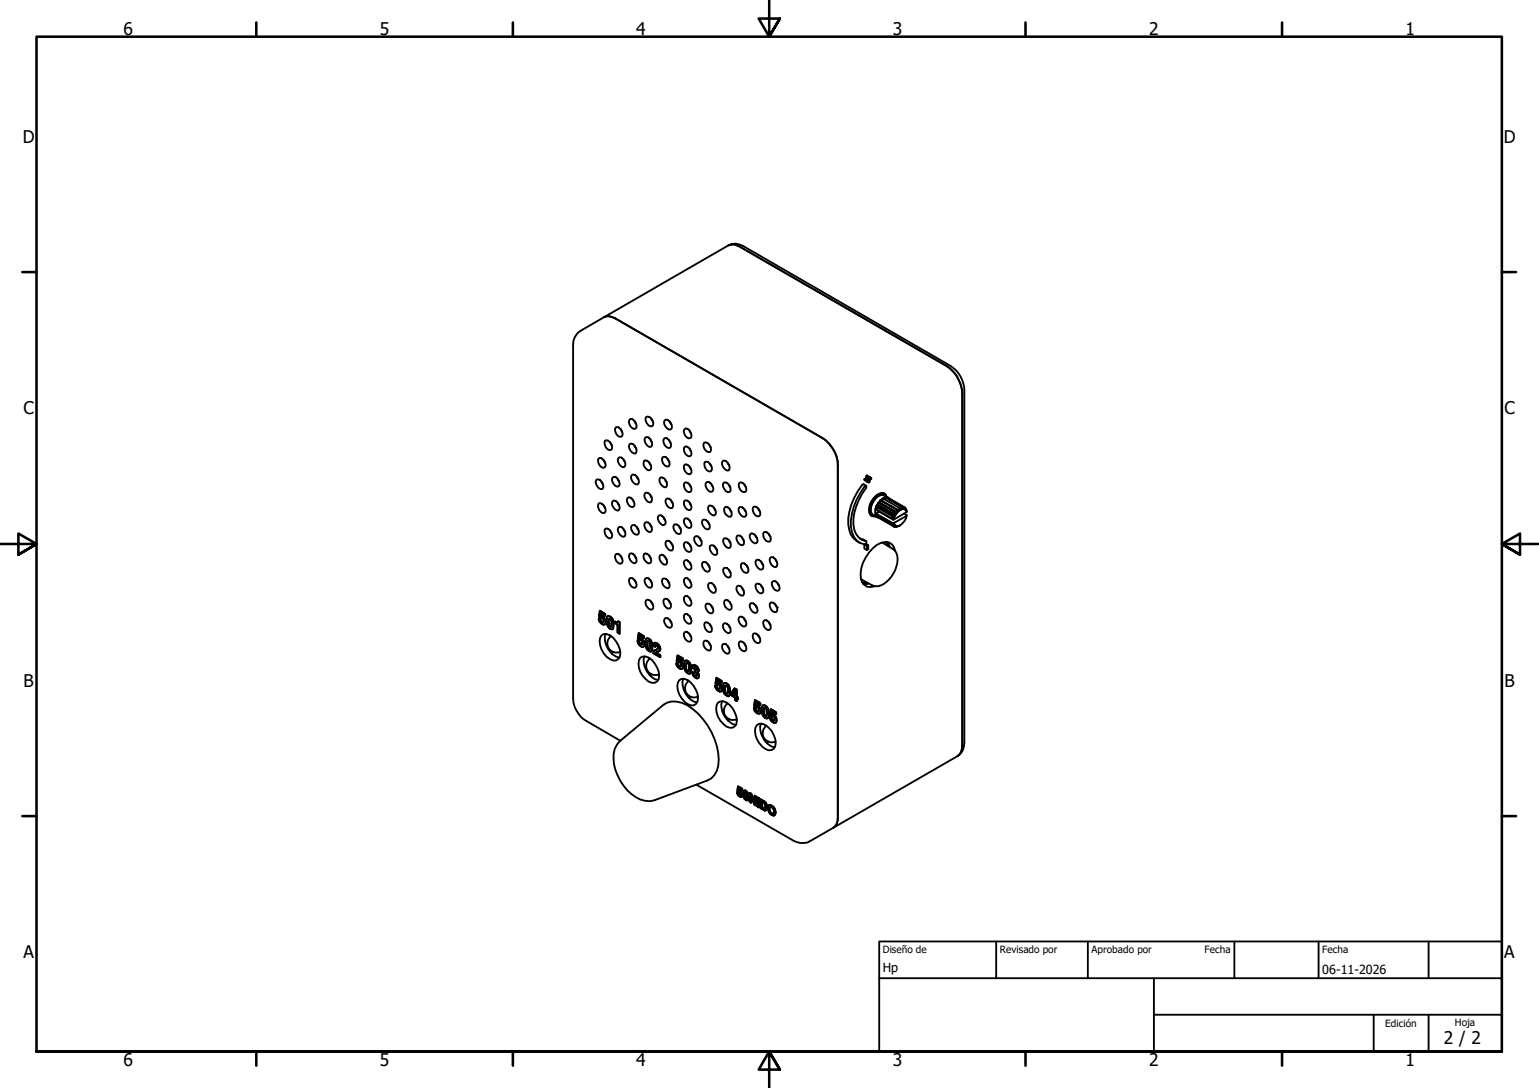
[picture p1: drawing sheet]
<svg xmlns="http://www.w3.org/2000/svg" width="420mm" height="297mm" viewBox="0 0 420 297" stroke-linecap="round" stroke-linejoin="round" font-family="sans-serif">
<defs><g id="words">
<g font-size="4.8">
<text x="33.7" y="9.6">6</text>
<text x="103.7" y="9.6">5</text>
<text x="173.7" y="9.6">4</text>
<text x="243.7" y="9.6">3</text>
<text x="313.7" y="9.6">2</text>
<text x="383.7" y="9.6">1</text>
<text x="6.2" y="38.9">D</text>
<text x="410.5" y="38.9">D</text>
<text x="6.4" y="113.1">C</text>
<text x="410.7" y="113.1">C</text>
<text x="6.4" y="187.4">B</text>
<text x="410.7" y="187.4">B</text>
<text x="6.4" y="261.7">A</text>
<text x="410.7" y="261.7">A</text>
<text x="394.2" y="285">2 / 2</text>
<text x="33.7" y="290.9">6</text>
<text x="103.7" y="290.9">5</text>
<text x="173.7" y="290.9">4</text>
<text x="243.7" y="290.9">3</text>
<text x="313.7" y="290.9">2</text>
<text x="383.7" y="290.9">1</text>
</g>
<g font-size="3.4">
<text x="241" y="265.4">Hp</text>
<text x="361" y="266">06-11-2026</text>
</g>
<g font-size="2.7">
<text x="241" y="260.2">Diseño de</text>
<text x="273" y="260.1">Revisado por</text>
<text x="298" y="260.1">Aprobado por</text>
<text x="328.9" y="260.1">Fecha</text>
<text x="361" y="260.1">Fecha</text>
<text x="378.2" y="280.3">Edición</text>
<text x="397.2" y="280">Hoja</text>
</g>
</g></defs>
<!-- layer: Visible (ISO) -->
<g fill="none" stroke="#000" stroke-width=".51">
<path d="M198.9 67a3 3 0 0 1 3 .3l56.5 32.6a9.3 9.3 0 0 1 4.3 7.4v96.3a2.99 2.99 0 0 1-1.3 2.8M198.9 67a4 4 0 0 1 4 .2l56.6 32.7a8.2 8.2 0 0 1 3.8 6.6v96.3a4 4 0 0 1-1.9 3.6M198.9 67l-40.3 23.3a4.2 4.2 0 0 0-2.1 3.9v96.4a7.6 7.6 0 0 0 3.6 6.2l9.3 5.4M164.9 86.6a3.1 3.1 0 0 1 3.1 .3l56.5 32.7a9.3 9.3 0 0 1 4.2 7.3v96.4a2.92 2.92 0 0 1-1.2 2.7M168.1 116.7a1.62 1.62 0 0 1 1.6 .8 1.62 1.62 0 0 1-.1 1.7 1.8 1.8 0 0 1-1.5-2.5zM169.4 117.1l.5 .9M171.9 114.5l.3-.2a2.01 2.01 0 0 1 1.5 2.5l-.3 .3a1.8 1.8 0 0 1-1.5-2.6zM173.2 114.9l.5 .8M173.6 115.5l-.1 .1M176.1 119.5l.4-.2a1.84 1.84 0 0 1 1.2 2.7 1.79 1.79 0 0 1-1.6-2.5zM176.4 113.8a1.63 1.63 0 0 1 1.6 .8 1.63 1.63 0 0 1 0 1.8 1.87 1.87 0 0 1-1.6-2.6zM177.5 119.8l.5 .9"/>
<path d="M177.7 114.2l.5 .9M177.9 114.5h.1M181.3 119.7l.4-.1a1.88 1.88 0 0 1 1.2 2.7 1.8 1.8 0 0 1-1.6-2.6zM181.5 114.7a1.53 1.53 0 0 1 2 1.7l-.1 .6-.3 .3a1.87 1.87 0 0 1-1.6-2.6zM182.8 115.1l.5 .8M182.9 115.1v.1M186.9 117.1l.4-.1a2.04 2.04 0 0 1 1.4 2.4l-.3 .2a1.73 1.73 0 0 1-1.5-2.5zM188.2 117.5l.5 .8M162.8 131a1.28 1.28 0 0 1 1.7 1l.2 .7-.3 .8a1.87 1.87 0 0 1-1.6-2.5zM163.4 125.2a1.26 1.26 0 0 1 1.8 1l.2 .7-.1 .5-.3 .3a1.85 1.85 0 0 1-1.6-2.5zM163.4 137.5a1.53 1.53 0 0 1 2 1.7l-.1 .5-.3 .4a1.87 1.87 0 0 1-1.6-2.6zM164.1 131.4l.6 .9"/>
<path d="M164.7 125.5l.5 .9M164.7 137.9l.5 .8M165.2 120.3a1.63 1.63 0 0 1 1.6 .8 1.63 1.63 0 0 1 0 1.8 1.87 1.87 0 0 1-1.6-2.6zM166.5 120.7l.5 .9M167.3 130.4l.3-.2a1.81 1.81 0 0 1 1.2 2.6 1.85 1.85 0 0 1-1.5-2.4zM167.3 136.8a1.28 1.28 0 0 1 1.7 1l.2 .7-.4 .9a1.87 1.87 0 0 1-1.5-2.6zM168.6 130.7l.5 .9M168.6 137.2l.5 .8M168.8 125l.4-.2a1.84 1.84 0 0 1 1.2 2.7 1.79 1.79 0 0 1-1.6-2.5zM170.2 125.3l.5 .9M171.3 135.9a1.22 1.22 0 0 1 1.7 1l.2 .7v.5l-.4 .3a1.77 1.77 0 0 1-1.5-2.5zM171.9 121.3a1.28 1.28 0 0 1 1.7 1l.2 .6-.3 .9a1.87 1.87 0 0 1-1.6-2.5z"/>
<path d="M172.5 129.7a1.53 1.53 0 0 1 1.9 1.7v.5l-.3 .4a1.87 1.87 0 0 1-1.6-2.6zM172.7 136.3l.4 .8M173.2 121.7l.5 .8M173.8 130.1l.5 .8M175.8 125.8a1.53 1.53 0 0 1 2 1.7l-.1 .6-.3 .3a1.87 1.87 0 0 1-1.6-2.6zM176.1 134.7a1.26 1.26 0 0 1 1.8 .9l.1 .7-.3 .8a1.85 1.85 0 0 1-1.6-2.4zM177.2 126.2l.5 .8M177.4 135l.5 .9M180.2 130.5a1.28 1.28 0 0 1 1.7 1l.2 .6-.3 .9a1.87 1.87 0 0 1-1.6-2.5zM180.9 124.8a1.28 1.28 0 0 1 1.7 1l.2 .7-.3 .9a1.8 1.8 0 0 1-1.6-2.6zM181.5 130.9l.6 .8M181.9 136.3l.3-.2a1.81 1.81 0 0 1 1.3 2.6 1.79 1.79 0 0 1-1.6-2.4z"/>
<path d="M182.2 125.2l.6 .9M182.6 120.1l.5 .9M183.2 136.6l.5 .9M186.9 122a1.51 1.51 0 0 1 1.9 1.7l-.1 .6-.3 .3a1.8 1.8 0 0 1-1.5-2.6zM186.9 126.9a1.51 1.51 0 0 1 1.9 1.7l-.1 .5-.3 .4a1.8 1.8 0 0 1-1.5-2.6zM186.9 131.8a1.62 1.62 0 0 1 1.6 .8 1.62 1.62 0 0 1-.1 1.8 1.8 1.8 0 0 1-1.5-2.6zM186.9 136.7a1.62 1.62 0 0 1 1.6 .8 1.62 1.62 0 0 1-.1 1.7 1.8 1.8 0 0 1-1.5-2.5zM188.2 122.4l.5 .8M188.2 127.3l.5 .8M188.2 132.2l.5 .9M188.2 137.1l.5 .9M188.4 137.4v.2"/>
<path d="M192.2 120.9a1.28 1.28 0 0 1 1.7 1l.2 .7-.3 .8a1.8 1.8 0 0 1-1.6-2.5zM192.4 126.2a1.63 1.63 0 0 1 1.6 .7 1.63 1.63 0 0 1 0 1.8 1.87 1.87 0 0 1-1.6-2.5zM192.8 131.7l.4-.1a1.99 1.99 0 0 1 1.5 2.3l-.3 .3a1.79 1.79 0 0 1-1.6-2.5zM193.5 138.2a1.53 1.53 0 0 1 2 1.6l-.1 .6-.3 .3a1.87 1.87 0 0 1-1.6-2.5zM193.5 121.3l.6 .9M193.7 126.5l.5 .9M194.1 132.1l.5 .9M194.8 138.5l.5 .9M197.3 125.9a1.28 1.28 0 0 1 1.7 1l.2 .7-.3 .8a1.87 1.87 0 0 1-1.6-2.5zM197.5 131.8a1.63 1.63 0 0 1 1.7 .8 1.63 1.63 0 0 1-.1 1.8 1.87 1.87 0 0 1-1.6-2.6zM197.9 138.5a1.28 1.28 0 0 1 1.7 1.1l.2 .6-.3 .9a1.8 1.8 0 0 1-1.6-2.6zM198.6 126.3l.5 .8"/>
<path d="M198.9 132.2l.5 .9M199.2 138.9l.5 .8M201.8 138.5a1.63 1.63 0 0 1 1.6 .8 1.63 1.63 0 0 1 0 1.8 1.87 1.87 0 0 1-1.6-2.6zM201.9 131.8a1.62 1.62 0 0 1 1.6 .8 1.62 1.62 0 0 1-.1 1.8 1.8 1.8 0 0 1-1.5-2.6zM203.1 138.9l.5 .9M203.2 132.2l.4 .9M205.7 138.4a1.62 1.62 0 0 1 1.6 .8 1.62 1.62 0 0 1-.1 1.8 1.8 1.8 0 0 1-1.5-2.6zM207 138.8l.5 .9M236 130.8v.2l.7 .5 .5-.3v.5M236 132.8l.5-.1-.1 .6a16 16 0 0 0-3.4 9.9 4.7 4.7 0 0 0 3.5 4.7l-.2 .7a3.9 3.9 0 0 1-3.7-3.3 14.6 14.6 0 0 1 2.3-10.8zM236.5 132.6l-.7-.4-.3 .1a15.5 15.5 0 0 0-3.7 12.3 5.2 5.2 0 0 0 2.8 3.6M236.5 130.5l-.5 .3 .7 .4v.3"/>
<path d="M236.5 130v.5l.7 .4-.5 .3M237.2 130.4l.2-.2-.7-.4-.2 .2 .7 .4v.5M237.4 130.2l.5 .3-.5 .3zM237.6 138.4h.1M237.9 130.5v.3l-.5 .2v.6l-.2 .1-.7-.3M239 139l4.8 2.8 3.7-2v-.6M239 139v1.5M239 139l.5-.5 4.7 2.8-.8 .2zM239.3 138.1l.5-.3 4.7 2.8h-.8zM239.5 138.5l-.2-.4-.3 .9M239.5 135.2a4.9 4.9 0 0 0-2.1 3.7M239.8 137.3l.4-.1 4.8 2.7-.8-.1z"/>
<path d="M239.8 137.8v-.5l-.5 .8M240 134.9l.6-.1 .5 .2M240 139.7l-.9 .5 4.7 2.7 3.7-2.1v-.2l-.7-.4M240.2 137.2l.1-.6-.5 .7M240.3 136.6l5.2 2.8zM240.3 136.6l.7-.5-.3 .6M241.2 134.7h.1M241.2 135l.1 .1M241.2 135.1a3.6 3.6 0 0 0-3.5 3.1l-.2 .8M241.3 135.1l.6 .5M241.3 135.1l.2 .1M241.5 134.9a2.44 2.44 0 0 0-3 1.4 3.7 3.7 0 0 0-.4 4.6 3.5 3.5 0 0 1 .4-4.5 2.27 2.27 0 0 1 3.2-1.3l.4 .6"/>
<path d="M241.9 135.2a1.71 1.71 0 0 0-2.7 .1 5.1 5.1 0 0 0-1.9 4.7l.4 .6 .6 .4M242.1 136.1l.2-.3 4.4 2.6-.1 .6-.5-.6M242.6 135.9l-1.2-.6a2.24 2.24 0 0 0-2.7 1.3 3.7 3.7 0 0 0-.8 3.5l1.6 1.1M242.8 136.1l-.5-.3-1.3 .3 5.1 3v-.7l-4.4-2.6-.3 .5M244.2 139.8l.3 .8M244.7 139.1l.3 .8M245.4 138.6l.1 .8M246.7 138.4l.4 .2v.5zM247.1 138.6l.3 .8 .1-.2-.2-.1M247.5 139.8a.96 .96 0 0 0-1.4-.7 3.9 3.9 0 0 0-2.1 2.7M165.2 144.4l.3-.1a1.99 1.99 0 0 1 1.6 2.3l-.3 .3a1.79 1.79 0 0 1-1.6-2.5zM166.5 144.8l.5 .9"/>
<path d="M168.1 151.4a1.22 1.22 0 0 1 1.7 .9l.1 1.2-.3 .3a1.73 1.73 0 0 1-1.5-2.4zM168.8 144l.4-.2a1.84 1.84 0 0 1 1.2 2.7 1.79 1.79 0 0 1-1.6-2.5zM169.4 151.7l.5 .9M170.2 144.3l.5 .9M171.9 157.9a1.62 1.62 0 0 1 1.6 .8 1.62 1.62 0 0 1-.1 1.8 1.8 1.8 0 0 1-1.5-2.6zM171.9 151.2l.4-.1a1.84 1.84 0 0 1 1.2 2.6 1.79 1.79 0 0 1-1.6-2.5zM172.5 143.5a1.26 1.26 0 0 1 1.7 .9l.2 1.3-.3 .3a1.85 1.85 0 0 1-1.6-2.5zM173.2 158.3l.5 .9M173.2 151.6l.5 .8M173.8 143.8l.5 .9M175.8 151.2a1.53 1.53 0 0 1 2 1.7l-.1 .6-.3 .3a1.87 1.87 0 0 1-1.6-2.6zM176.1 142.7l.4-.2a1.75 1.75 0 0 1 1.2 2.7 1.79 1.79 0 0 1-1.6-2.5z"/>
<path d="M176.1 158a1.2 1.2 0 0 1 1.8 .9l.2 .7-.4 .9a1.85 1.85 0 0 1-1.6-2.5zM177.2 151.6l.5 .8M177.4 143.1l.5 .8M177.5 158.3l.5 .9M179.8 140.8l.3-.2a1.99 1.99 0 0 1 1.6 2.4l-.3 .3a1.79 1.79 0 0 1-1.6-2.5zM180.2 151.6a1.28 1.28 0 0 1 1.7 1l.2 .7-.3 .9a1.87 1.87 0 0 1-1.6-2.6zM180.9 158a1.62 1.62 0 0 1 1.7 .8 1.62 1.62 0 0 1-.1 1.8 1.8 1.8 0 0 1-1.6-2.6zM181.1 141.1l.5 .9M181.5 152l.6 .8M181.9 147.8a1.28 1.28 0 0 1 1.7 1l.2 .7-.3 .8a1.87 1.87 0 0 1-1.6-2.5zM182.2 158.4l.6 .8M183.2 148.1l.5 .9"/>
<path d="M184 143.2a1.63 1.63 0 0 1 1.7 .8 1.63 1.63 0 0 1-.1 1.8 1.87 1.87 0 0 1-1.6-2.6zM185.4 143.6l.5 .9M186.9 148.1a1.62 1.62 0 0 1 1.6 .8 1.62 1.62 0 0 1-.1 1.8 1.8 1.8 0 0 1-1.5-2.6zM186.9 153.1a1.22 1.22 0 0 1 1.7 .9l.1 1.2-.3 .4a1.77 1.77 0 0 1-1.5-2.5zM186.9 158l.4-.2a2.02 2.02 0 0 1 1.4 2.3l-.3 .4a1.73 1.73 0 0 1-1.5-2.5zM186.9 141.7a1.22 1.22 0 0 1 1.7 .9l.2 .7-.1 .5-.3 .3a1.77 1.77 0 0 1-1.5-2.4zM188.2 148.5l.5 .9M188.2 153.4l.5 .9M188.2 158.3l.5 .9M188.2 142l.5 .9M189.7 146.5l.4-.1a1.75 1.75 0 0 1 1.2 2.6 1.79 1.79 0 0 1-1.6-2.5zM191 146.9l.5 .9"/>
<path d="M191.8 153.5a1.63 1.63 0 0 1 1.7 .8 1.63 1.63 0 0 1-.1 1.8 1.87 1.87 0 0 1-1.6-2.6zM191.8 142a1.63 1.63 0 0 1 1.7 .7 1.63 1.63 0 0 1-.1 1.8 1.87 1.87 0 0 1-1.6-2.5zM193.2 153.9l.5 .9M193.2 142.4l.5 .8M193.5 159.3l.4-.2a2.01 2.01 0 0 1 1.5 2.4l-.3 .3a1.87 1.87 0 0 1-1.6-2.5zM193.9 149a1.28 1.28 0 0 1 1.7 1l.2 .6-.3 .9a1.87 1.87 0 0 1-1.6-2.5zM194.8 159.6l.5 .9M195.3 149.3l.5 .9M195.4 149.7l.2 .1M197.6 155.1a1.63 1.63 0 0 1 1.6 .8 1.63 1.63 0 0 1 0 1.8 1.87 1.87 0 0 1-1.6-2.6zM197.6 147.1a1.63 1.63 0 0 1 1.6 .7 1.63 1.63 0 0 1 0 1.8 1.87 1.87 0 0 1-1.6-2.5zM198.9 155.5l.6 .9"/>
<path d="M198.9 147.4l.6 .9M201.2 146.3a1.28 1.28 0 0 1 1.7 1l.2 .7-.3 .8a1.87 1.87 0 0 1-1.6-2.5zM202.4 153.8a1.62 1.62 0 0 1 1.6 .8 1.62 1.62 0 0 1 0 1.8 1.8 1.8 0 0 1-1.6-2.6zM202.6 146.7l.5 .9M203.7 154.2l.5 .9M204.9 145.8a1.53 1.53 0 0 1 1.9 1.6v.6l-.4 .3a1.87 1.87 0 0 1-1.5-2.5zM206.2 146.2l.5 .8M206.4 159.4a1.63 1.63 0 0 1 1.7 .8 1.63 1.63 0 0 1-.1 1.8 1.87 1.87 0 0 1-1.6-2.6zM206.4 153a1.53 1.53 0 0 1 2 1.6l-.1 .6-.3 .3a1.87 1.87 0 0 1-1.6-2.5zM207.8 159.8l.5 .9M207.8 153.3l.5 .9M208.5 145.3a1.66 1.66 0 0 1 1.6 .8 1.66 1.66 0 0 1 0 1.8 1.8 1.8 0 0 1-1.6-2.6z"/>
<path d="M209.9 145.7l.5 .8M210.3 152.3l.4-.2a1.88 1.88 0 0 1 1.2 2.7 1.8 1.8 0 0 1-1.6-2.5zM210.9 158.8a1.26 1.26 0 0 1 1.8 1l.2 .7-.1 .5-.3 .3a1.85 1.85 0 0 1-1.6-2.5zM211.6 152.6l.6 .9M212.2 159.1l.5 .9M234.8 147.1l1.7 .7M235.4 159l1.3 .1M236.3 159.1l.4 .3-.4-.3M236.4 148.4l.6 .4-.3 .3M237 148.8v1.1l-.3 .3-.7-.4v-1.2l.7 .5v1.1M237.1 159.2l-1.5 .2M237.6 140.5l.4 .3"/>
<path d="M237.7 140.6l.2 .2M238.1 140.9l1 .1M239 140.5l.3 .5 .5 .3M239 140.5l4.4 2.6M239.1 140.2l-.1 .3M239.4 140.8l-.1 .2 4.4 2.6 .8-.1-.3 .4-.5-.3 .5-.4a1.23 1.23 0 0 0 1.9 0 3.8 3.8 0 0 0 1.4-2.4M240.8 148.1a7.9 7.9 0 0 1 3.9 2.9 7.7 7.7 0 0 1-4.4 8.9l-.8 .2a8 8 0 0 1-4.4-2M241.7 147.9l.8 1.2M242.3 148l.6 1.3M243.4 141.5l.4 .3M243.7 140.6l.5 .7M244 142.8l.2 .4-.8-.1 .4-.2"/>
<path d="M244.4 150.4a2.72 2.72 0 0 0-3.9-2.2 10.2 10.2 0 0 0-5.5 9.6 2.69 2.69 0 0 0 3.8 2.3M244.5 143.7l.2 .2 .3-.3-.8 .3M245.4 143.6h.1M245.4 143.6l-.7 .3M245.8 143.4l-.4 .2M164 168.1a1.58 1.58 0 0 1 1.1 2.4 1.62 1.62 0 0 1-1.7-1.5M164 168.1l.1-.6 1.1 .7v-.6l-1.4-.9-.3 1.7 .5 .3a.66 .66 0 0 1 .8 .4 .66 .66 0 0 1-.3 .8l-.4-.3-.1-.4-.6-.2M164.2 173.5a2.29 2.29 0 0 1 3.2 .6 6.1 6.1 0 0 1 1.8 5.1l-.4 .7a2.29 2.29 0 0 1-3.2-.6 4.9 4.9 0 0 1-1.4-5.8zM165.4 173.1a5.5 5.5 0 0 0 3.7 6.5M165.9 168.2a1.59 1.59 0 0 1 1.5 1.6v1.8a1.03 1.03 0 0 1-1.6-.9l-.2-1.3zM166.1 177h-.2M166.2 169l.2-.2a.68 .68 0 0 1 .5 .9l-.1 1.4-.6-.5z"/>
<path d="M166.9 173.6a2.51 2.51 0 0 0-.8 3.3 2.51 2.51 0 0 0 3.3 1M167.2 178l-.2 .5M168.8 169.7l.4 .1v3.2l-.6-.3v-2.2l-.6-.3v-.5M168.8 169.7l-.3 .2-.5-.2M174.6 174.2a1.52 1.52 0 0 1 1 2.4 1.61 1.61 0 0 1-1.5-1.6M174.6 174.2l.1-.6 1.1 .6v-.5l-1.4-.9-.3 1.7 .5 .2a.72 .72 0 0 1 .7 .5 .72 .72 0 0 1-.2 .8l-1-1M174.8 179.6a2.45 2.45 0 0 1 3.2 .6 6.2 6.2 0 0 1 1.8 5.2 1.74 1.74 0 0 1-2.7 .7 5.8 5.8 0 0 1-2.7-5.8zM176 179.2a5.4 5.4 0 0 0 3.7 6.5M176.3 174.5l.2-.2a1.47 1.47 0 0 1 1.6 1.6v.7a1.23 1.23 0 0 1-.4 1.3 2.48 2.48 0 0 1-1.4-3.4zM176.4 163.9a1.53 1.53 0 0 1 2 1.6l-.1 .6-.3 .3a1.87 1.87 0 0 1-1.6-2.5zM176.8 175.1l.1-.2a1.65 1.65 0 0 1 .5 2.3l-.6-.5zM177.5 179.8a2.51 2.51 0 0 0-.8 3.3 2.51 2.51 0 0 0 3.3 1"/>
<path d="M177.7 164.3l.5 .8M178.4 176.3l.2-.8a1.61 1.61 0 0 1 1.7 1.7M178.4 176.3l.5 .3 .2-.5a.71 .71 0 0 1 .5 .5 .71 .71 0 0 1-.3 .7l-.6 .2-.3 .9 1.9 1v-.5l-1.2-.7 .2-.2a.88 .88 0 0 0 1-.8M181.3 163.6l.4-.2a1.84 1.84 0 0 1 1.2 2.7 1.73 1.73 0 0 1-1.6-2.5zM181.5 168.9a1.26 1.26 0 0 1 1.8 .9l.2 .7-.1 .6-.3 .3a1.85 1.85 0 0 1-1.6-2.5zM182.6 163.9l.5 .9M182.8 169.2l.5 .9M186.9 162.9l.4-.2a2.04 2.04 0 0 1 1.4 2.4l-.3 .3a1.8 1.8 0 0 1-1.5-2.5zM186.9 167.8a1.51 1.51 0 0 1 1.9 1.6l-.1 .6-.3 .3a1.8 1.8 0 0 1-1.5-2.5zM186.9 172.6a1.51 1.51 0 0 1 1.9 1.7l-.1 .6-.3 .3a1.8 1.8 0 0 1-1.5-2.6zM188.2 163.2l.5 .9M188.2 168.1l.5 .9"/>
<path d="M188.2 173l.5 .8M192.2 175.1l.4-.2a1.88 1.88 0 0 1 1.2 2.7 1.8 1.8 0 0 1-1.6-2.5zM192.4 170a1.53 1.53 0 0 1 2 1.7l-.1 .6-.3 .3a1.87 1.87 0 0 1-1.6-2.6zM192.8 164.9a1.63 1.63 0 0 1 1.6 .7 1.63 1.63 0 0 1 0 1.8 1.87 1.87 0 0 1-1.6-2.5zM193.5 175.4l.6 .9M193.7 170.4l.5 .8M194.1 165.3l.5 .9M197.3 175.9l.4-.1a1.84 1.84 0 0 1 1.2 2.6 1.79 1.79 0 0 1-1.6-2.5zM197.5 170.3a1.48 1.48 0 0 1 2 1.6v.6l-.4 .3a1.87 1.87 0 0 1-1.6-2.5zM197.9 163.9a1.28 1.28 0 0 1 1.7 1.1l.2 .6-.3 .9a1.8 1.8 0 0 1-1.6-2.6zM198.6 176.3l.5 .9M198.9 170.7l.5 .8"/>
<path d="M199.2 164.3l.5 .8M201.2 160.1l.4-.2a1.88 1.88 0 0 1 1.2 2.7 1.87 1.87 0 0 1-1.6-2.5zM201.8 168.5l.4-.2a2.01 2.01 0 0 1 1.5 2.4l-.3 .3a1.79 1.79 0 0 1-1.6-2.5zM201.9 175.2a1.51 1.51 0 0 1 1.9 1.7l-.1 .6-.3 .3a1.8 1.8 0 0 1-1.5-2.6zM202.6 160.5l.5 .8M203.1 168.8l.5 .9M203.2 175.6l.4 .9M204.9 164.8a1.63 1.63 0 0 1 1.6 .7 1.63 1.63 0 0 1-.1 1.8 1.87 1.87 0 0 1-1.5-2.5zM205.7 173a1.62 1.62 0 0 1 1.6 .8 1.62 1.62 0 0 1-.1 1.8 1.8 1.8 0 0 1-1.5-2.6zM206.2 165.1l.5 .9M207 173.4l.5 .9M207.1 173.7h.1"/>
<path d="M208.5 169.5a1.22 1.22 0 0 1 1.7 .9l.2 .7-.3 .8a1.73 1.73 0 0 1-1.6-2.4zM209.9 169.8l.5 .9M210.2 170.3l-.1 .1M210.3 164.6a1.66 1.66 0 0 1 1.6 .7 1.66 1.66 0 0 1 0 1.8 1.8 1.8 0 0 1-1.6-2.5zM211.6 165l.6 .8M176.8 183.2l-.2 .1M177.9 184.1l-.3 .5M185.2 180.3a1.52 1.52 0 0 1 1 2.3 1.51 1.51 0 0 1-1.5-1.5M185.2 180.3l.1-.7 1.1 .7v-.5l-1.4-.9-.3 1.6 .5 .3a.69 .69 0 0 1 .7 .5 .69 .69 0 0 1-.2 .7l-1-.9M185.4 185.7a2.28 2.28 0 0 1 3.2 .7 5.9 5.9 0 0 1 1.8 5.1l-.4 .7a2.21 2.21 0 0 1-3.1-.6 4.9 4.9 0 0 1-1.5-5.9zM186.6 185.3a5.4 5.4 0 0 0 3.7 6.5M186.9 180.5a1.1 1.1 0 0 1 1.6 1l.2 1.2-.2 1a1.05 1.05 0 0 1-1.6-.9z"/>
<path d="M187.5 181a1.7 1.7 0 0 1 .5 2.3 .99 .99 0 0 1-.7-1.4zM187.5 189.4l-.2 .1M188.1 185.9a2.51 2.51 0 0 0-.8 3.3 2.51 2.51 0 0 0 3.3 1M188.5 190.2l-.3 .5M189 183.4a1.62 1.62 0 0 0 1.6 1.8 1.14 1.14 0 0 0-.2-1.6M189 183.4l.5 .4 .1 .5 .5 .3 .2-.3-.2-.5-.4-.4v-.5l.5 .1a.67 .67 0 0 0-.6-.9l-.1 .4-.5-.3v-.5a1.2 1.2 0 0 1 1.4 .4 1.2 1.2 0 0 1 0 1.5M195.8 186.4a1.52 1.52 0 0 1 1 2.4 1.52 1.52 0 0 1-1.5-1.6M195.8 186.4l.1-.6 1.1 .6v-.5l-1.4-.9-.3 1.7 .5 .2a.72 .72 0 0 1 .7 .5 .72 .72 0 0 1-.2 .8l-1-1M196 191.8a2.28 2.28 0 0 1 3.2 .7 6.2 6.2 0 0 1 1.8 5.2 1.71 1.71 0 0 1-2.7 .7 5.8 5.8 0 0 1-2.7-5.9zM197.2 191.4a5.4 5.4 0 0 0 3.7 6.5M197.7 186.5a1.48 1.48 0 0 1 1.6 1.6v.7a1.23 1.23 0 0 1-.4 1.3 1.93 1.93 0 0 1-1.5-2.4zM198 187.2l.1-.1a1.65 1.65 0 0 1 .5 2.3 .7 .7 0 0 1-.6-.9z"/>
<path d="M198.2 195.6l-.2 .2M198.7 192a2.51 2.51 0 0 0-.8 3.3 2.51 2.51 0 0 0 3.3 1.1M199.1 196.3l-.3 .5M200.5 187.9l.7 .4v1.9l.3 .2v.5l-.3-.2v.7l-.5-.3v-.7l-1.1-.6v-.5zM200.7 188.6v1.3l-.7-.4zM206.4 192.5a1.55 1.55 0 0 1 1.1 2.3 1.51 1.51 0 0 1-1.7-1.5M206.4 192.5l.1-.6 1.1 .6v-.6l-1.5-.8-.2 1.7 .5 .2a.7 .7 0 0 1 .7 .5 .7 .7 0 0 1-.2 .8l-.5-.3v-.4l-.6-.3M206.6 198a2.28 2.28 0 0 1 3.2 .6 5.9 5.9 0 0 1 1.8 5.2 1.71 1.71 0 0 1-2.7 .7 5.8 5.8 0 0 1-2.7-5.9zM207.8 197.5a5.4 5.4 0 0 0 3.7 6.5M208.3 192.6a1.47 1.47 0 0 1 1.6 1.6l-.2 1.7a1.1 1.1 0 0 1-1.5-.9l-.2-1.2zM208.7 193.2a1.45 1.45 0 0 1 .6 1.9l-.1 .4a.99 .99 0 0 1-.7-1.4zM209.3 198.1a2.51 2.51 0 0 0-.7 3.3 2.51 2.51 0 0 0 3.2 1"/>
<path d="M210.7 195a1.51 1.51 0 0 1 1.1 2.3 1.61 1.61 0 0 1-1.7-1.5M210.7 195l.1-.6 1.1 .6v-.5l-1.5-.9-.2 1.6 .5 .3a.7 .7 0 0 1 .8 .4 .7 .7 0 0 1-.3 .9l-.4-.3-.1-.4-.6-.3M168.9 202.7l12.3-10.3a6.6 6.6 0 0 1 8 1.2 18.3 18.3 0 0 1 6.9 15.4 5 5 0 0 1-3 4.1l-14.3 5.3a6.6 6.6 0 0 1-6.6-1.8 13.8 13.8 0 0 1-4.7-10.7l.3-1.4zM190.1 214.2l26.6 15.3a4.5 4.5 0 0 0 4.4 .2l6.4-3.7M201.7 215.8a1.19 1.19 0 0 1 .8 1.7 1.18 1.18 0 0 1-1.3-1.2M201.7 215.8v-.5l.9 .5v-.5l-1.1-.6-.2 1.2 .5 .2a.71 .71 0 0 1 .4 1l-1-.8M203 215.9l.3-.1a1.87 1.87 0 0 1 .7 2.8 1.9 1.9 0 0 1-1-2.7zM203.5 216.3a1.37 1.37 0 0 1 .3 1.7 1.43 1.43 0 0 1-.3-1.7zM204.7 216.5l.4 .2 .9 2.2v-1.7l.4 .3v2.4l-.4-.2-.9-2.2v1.7l-.4-.3zM206.8 217.7l.4 .2v2.6l-.4-.4zM208.1 218.9a1.19 1.19 0 0 1 .6 1.9l-.6-.3zM208.7 218.8a1.65 1.65 0 0 1 .2 2.5l-.2-.1"/>
<path d="M208.7 218.8l-1.1-.6v2.4l1.1 .6M208.9 201.9l-.2 .1M209.7 202.4l-.3 .5M209.9 219.8a1.84 1.84 0 0 1 1.6 2.8 1.88 1.88 0 0 1-1.6-2.8zM261.4 206.4l-33.9 19.6M210.2 220.3a1.06 1.06 0 0 1 1 .7 1.06 1.06 0 0 1-.3 1.2l-.1-.1a1.34 1.34 0 0 1-.6-1.8z"/>
</g>
<g fill="#000">
<circle cx="237.5" cy="138.5" r=".25"/>
<circle cx="237.6" cy="138.4" r=".25"/>
<circle cx="237.6" cy="137.8" r=".25"/>
<circle cx="237.7" cy="137.7" r=".25"/>
<circle cx="237.7" cy="137.5" r=".25"/>
<circle cx="237.8" cy="137.6" r=".25"/>
<circle cx="237.9" cy="137.5" r=".25"/>
<circle cx="238.6" cy="136.1" r=".25"/>
<circle cx="238.8" cy="135.8" r=".25"/>
<circle cx="239.2" cy="135.4" r=".25"/>
<circle cx="239.3" cy="135.4" r=".25"/>
<circle cx="240" cy="135.2" r=".25"/>
<circle cx="240.6" cy="135.1" r=".25"/>
<circle cx="240.7" cy="135" r=".25"/>
<circle cx="241" cy="135" r=".25"/>
<circle cx="241.5" cy="135.2" r=".25"/>
<circle cx="237.7" cy="140.6" r=".25"/>
<circle cx="212.1" cy="165.8" r=".25"/>
</g>
<!-- layer: Borde (ISO) -->
<g fill="none" stroke="#000" stroke-width=".7">
<path d="M70 6.1v3.9M140 6.1v3.9M210 0v10l-2.9-4.9h5.8l-2.9 4.9 2.9-4.9M280 6.1v3.9M350 6.1v3.9M6.1 74.3h3.9M410 74.3h3.9M0 148.5h10l-5-2.8v5.7l5-2.9-5 2.9M420 148.5h-10l5-2.8v5.7l-5-2.9 5 2.9M6.1 222.8h3.9M410 222.8h3.9M10 287.1v-277.1h400v277.1h-400h400"/>
<path d="M70 287.1v3.8M140 287.1v3.8M212.9 292l-2.9-4.9 2.9 4.9h-5.8l2.9-4.9v9.9M280 287.1v3.8M350 287.1v3.8"/>
</g>
<path d="M240 257h170v30.1h-170zM272 257v10.1M297 257v10.1M337 257v10.1M360 257v10.1M390 257v10.1M240 267.1h170M315 277h95M315 267.1v20M375 277v10.1M390 277v10.1" fill="none" stroke="#000" stroke-width=".51"/>
<use href="#words"/>
</svg>
